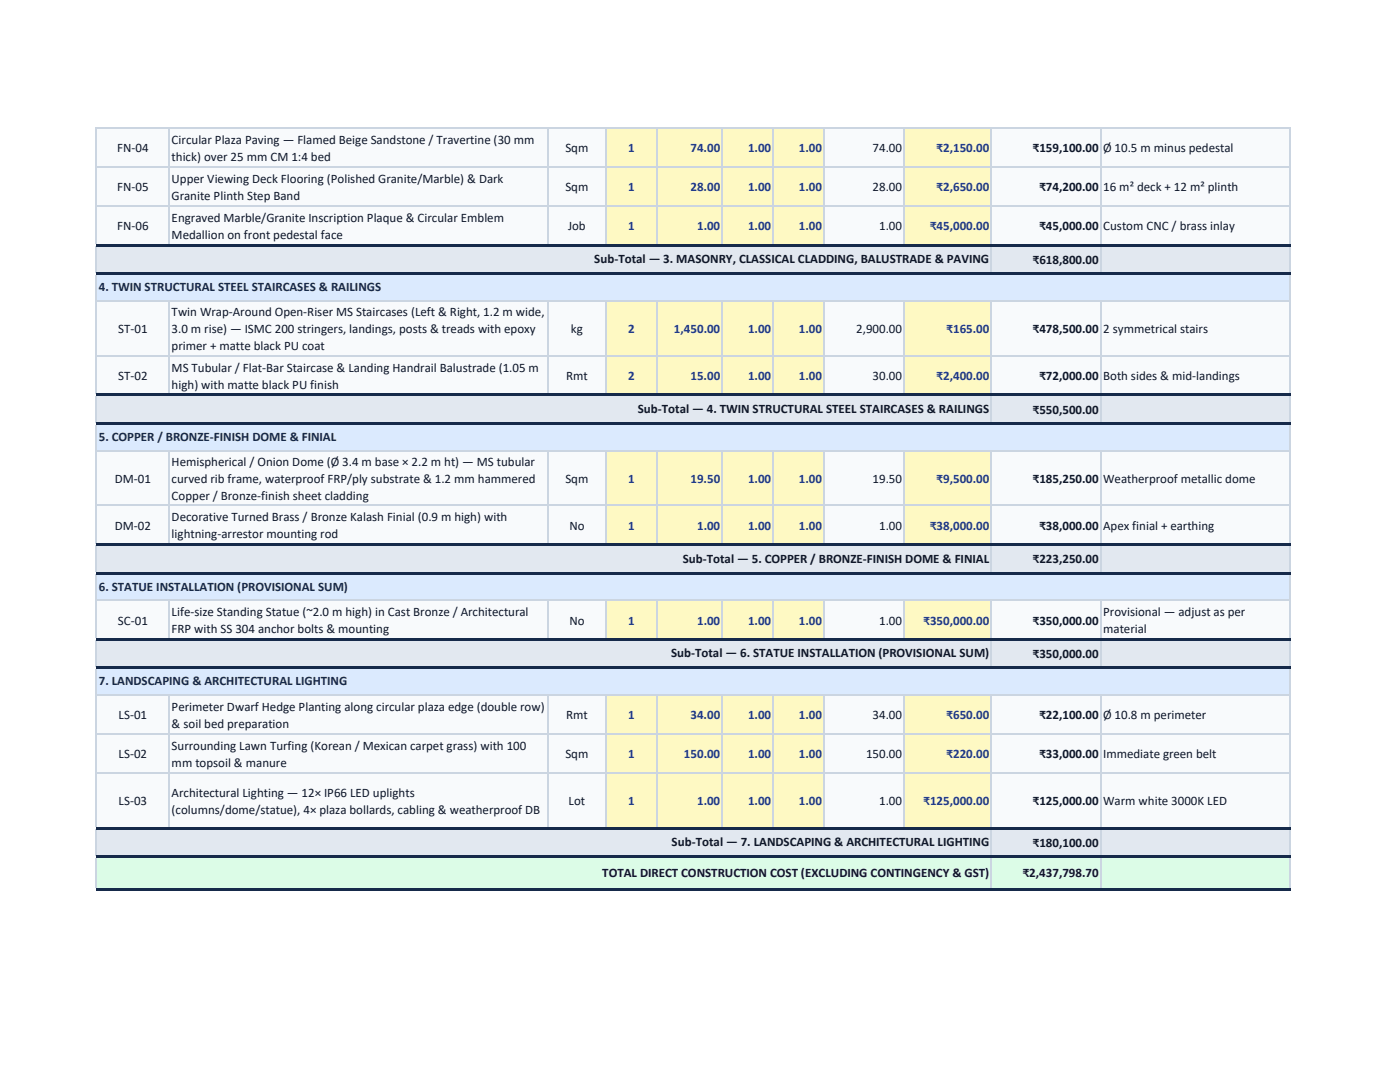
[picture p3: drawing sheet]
<svg xmlns="http://www.w3.org/2000/svg" width="279mm" height="216mm" viewBox="0 0 279 216" stroke-linecap="round" stroke-linejoin="round" font-family="sans-serif">
<defs><g id="words">
<g font-size="2.6" fill="#0f172a">
<text x="34.3" y="28.7">Circular Plaza Paving — Flamed Beige Sandstone / Travertine (30 mm</text>
<text x="23.4" y="30.4">FN-04</text>
<text x="34.3" y="32.1">thick) over 25 mm CM 1:4 bed</text>
<text x="112.8" y="30.4">Sqm</text>
<text x="174.1" y="30.4">74.00</text>
<text x="206.1" y="30.4">₹159,100.00</text>
<text x="220.2" y="30.4">Ø 10.5 m minus pedestal</text>
<text x="23.4" y="38.2">FN-05</text>
<text x="34.3" y="36.5">Upper Viewing Deck Flooring (Polished Granite/Marble) &amp; Dark</text>
<text x="34.3" y="39.9">Granite Plinth Step Band</text>
<text x="112.8" y="38.2">Sqm</text>
<text x="174.1" y="38.2">28.00</text>
<text x="207.4" y="38.2">₹74,200.00</text>
<text x="220.2" y="38.2">16 m² deck + 12 m² plinth</text>
<text x="23.4" y="46">FN-06</text>
<text x="34.3" y="44.3">Engraved Marble/Granite Inscription Plaque &amp; Circular Emblem</text>
<text x="34.3" y="47.7">Medallion on front pedestal face</text>
<text x="113.4" y="46">Job</text>
<text x="175.5" y="46">1.00</text>
<text x="207.4" y="46">₹45,000.00</text>
<text x="220.2" y="46">Custom CNC / brass inlay</text>
<text x="118.6" y="52.5">Sub-Total — 3. MASONRY, CLASSICAL CLADDING, BALUSTRADE &amp; PAVING</text>
<text x="206.1" y="52.7">₹618,800.00</text>
<text x="34.3" y="63.1">Twin Wrap-Around Open-Riser MS Staircases (Left &amp; Right, 1.2 m wide,</text>
<text x="23.6" y="66.5">ST-01</text>
<text x="34.3" y="66.5">3.0 m rise) — ISMC 200 stringers, landings, posts &amp; treads with epoxy</text>
<text x="34.3" y="69.9">primer + matte black PU coat</text>
<text x="113.9" y="66.5">kg</text>
<text x="170.9" y="66.5">2,900.00</text>
<text x="206.1" y="66.5">₹478,500.00</text>
<text x="220.2" y="66.5">2 symmetrical stairs</text>
<text x="23.6" y="75.8">ST-02</text>
<text x="34.3" y="74.1">MS Tubular / Flat-Bar Staircase &amp; Landing Handrail Balustrade (1.05 m</text>
<text x="34.3" y="77.5">high) with matte black PU finish</text>
<text x="113" y="75.8">Rmt</text>
<text x="174.1" y="75.8">30.00</text>
<text x="207.4" y="75.8">₹72,000.00</text>
<text x="220.2" y="75.8">Both sides &amp; mid-landings</text>
<text x="127.3" y="82.4">Sub-Total — 4. TWIN STRUCTURAL STEEL STAIRCASES &amp; RAILINGS</text>
<text x="206.1" y="82.6">₹550,500.00</text>
<text x="34.3" y="92.9">Hemispherical / Onion Dome (Ø 3.4 m base × 2.2 m ht) — MS tubular</text>
<text x="22.9" y="96.3">DM-01</text>
<text x="34.3" y="96.3">curved rib frame, waterproof FRP/ply substrate &amp; 1.2 mm hammered</text>
<text x="34.3" y="99.7">Copper / Bronze-finish sheet cladding</text>
<text x="112.8" y="96.3">Sqm</text>
<text x="174.1" y="96.3">19.50</text>
<text x="206.1" y="96.3">₹185,250.00</text>
<text x="220.2" y="96.3">Weatherproof metallic dome</text>
<text x="22.9" y="105.7">DM-02</text>
<text x="34.3" y="104">Decorative Turned Brass / Bronze Kalash Finial (0.9 m high) with</text>
<text x="34.3" y="107.4">lightning-arrestor mounting rod</text>
<text x="113.6" y="105.7">No</text>
<text x="175.5" y="105.7">1.00</text>
<text x="207.4" y="105.7">₹38,000.00</text>
<text x="220.2" y="105.7">Apex finial + earthing</text>
<text x="136.2" y="112.2">Sub-Total — 5. COPPER / BRONZE-FINISH DOME &amp; FINIAL</text>
<text x="206.1" y="112.4">₹223,250.00</text>
<text x="23.5" y="124.6">SC-01</text>
<text x="34.3" y="122.9">Life-size Standing Statue (~2.0 m high) in Cast Bronze / Architectural</text>
<text x="113.6" y="124.6">No</text>
<text x="175.5" y="124.6">1.00</text>
<text x="206.1" y="124.6">₹350,000.00</text>
<text x="220.2" y="122.9">Provisional — adjust as per</text>
<text x="34.3" y="126.3">FRP with SS 304 anchor bolts &amp; mounting</text>
<text x="133.9" y="131.2">Sub-Total — 6. STATUE INSTALLATION (PROVISIONAL SUM)</text>
<text x="206.1" y="131.3">₹350,000.00</text>
<text x="220.2" y="126.3">material</text>
<text x="23.7" y="143.5">LS-01</text>
<text x="34.3" y="141.8">Perimeter Dwarf Hedge Planting along circular plaza edge (double row)</text>
<text x="113" y="143.5">Rmt</text>
<text x="174.1" y="143.5">34.00</text>
<text x="207.4" y="143.5">₹22,100.00</text>
<text x="220.2" y="143.5">Ø 10.8 m perimeter</text>
<text x="34.3" y="145.2">&amp; soil bed preparation</text>
<text x="34.3" y="149.6">Surrounding Lawn Turfing (Korean / Mexican carpet grass) with 100</text>
<text x="23.7" y="151.3">LS-02</text>
<text x="34.3" y="153">mm topsoil &amp; manure</text>
<text x="112.8" y="151.3">Sqm</text>
<text x="172.8" y="151.3">150.00</text>
<text x="207.4" y="151.3">₹33,000.00</text>
<text x="220.2" y="151.3">Immediate green belt</text>
<text x="23.7" y="160.7">LS-03</text>
<text x="34.3" y="159">Architectural Lighting — 12× IP66 LED uplights</text>
<text x="113.5" y="160.7">Lot</text>
<text x="175.5" y="160.7">1.00</text>
<text x="206.1" y="160.7">₹125,000.00</text>
<text x="220.2" y="160.7">Warm white 3000K LED</text>
<text x="34.3" y="162.4">(columns/dome/statue), 4× plaza bollards, cabling &amp; weatherproof DB</text>
<text x="134" y="168.8">Sub-Total — 7. LANDSCAPING &amp; ARCHITECTURAL LIGHTING</text>
<text x="206.1" y="169">₹180,100.00</text>
<text x="120.2" y="174.9">TOTAL DIRECT CONSTRUCTION COST (EXCLUDING CONTINGENCY &amp; GST)</text>
<text x="204.1" y="175.1">₹2,437,798.70</text>
</g>
<g font-size="2.6" fill="#1e3a8a">
<text x="125.4" y="30.4">1</text>
<text x="137.8" y="30.4">74.00</text>
<text x="149.3" y="30.4">1.00</text>
<text x="159.5" y="30.4">1.00</text>
<text x="186.9" y="30.4">₹2,150.00</text>
<text x="125.4" y="38.2">1</text>
<text x="137.8" y="38.2">28.00</text>
<text x="149.3" y="38.2">1.00</text>
<text x="159.5" y="38.2">1.00</text>
<text x="186.9" y="38.2">₹2,650.00</text>
<text x="125.4" y="46">1</text>
<text x="139.1" y="46">1.00</text>
<text x="149.3" y="46">1.00</text>
<text x="159.5" y="46">1.00</text>
<text x="185.6" y="46">₹45,000.00</text>
<text x="125.4" y="66.5">2</text>
<text x="134.5" y="66.5">1,450.00</text>
<text x="149.3" y="66.5">1.00</text>
<text x="159.5" y="66.5">1.00</text>
<text x="188.9" y="66.5">₹165.00</text>
<text x="125.4" y="75.8">2</text>
<text x="137.8" y="75.8">15.00</text>
<text x="149.3" y="75.8">1.00</text>
<text x="159.5" y="75.8">1.00</text>
<text x="186.9" y="75.8">₹2,400.00</text>
<text x="125.4" y="96.3">1</text>
<text x="137.8" y="96.3">19.50</text>
<text x="149.3" y="96.3">1.00</text>
<text x="159.5" y="96.3">1.00</text>
<text x="186.9" y="96.3">₹9,500.00</text>
<text x="125.4" y="105.7">1</text>
<text x="139.1" y="105.7">1.00</text>
<text x="149.3" y="105.7">1.00</text>
<text x="159.5" y="105.7">1.00</text>
<text x="185.6" y="105.7">₹38,000.00</text>
<text x="125.4" y="124.6">1</text>
<text x="139.1" y="124.6">1.00</text>
<text x="149.3" y="124.6">1.00</text>
<text x="159.5" y="124.6">1.00</text>
<text x="184.3" y="124.6">₹350,000.00</text>
<text x="125.4" y="143.5">1</text>
<text x="137.8" y="143.5">34.00</text>
<text x="149.3" y="143.5">1.00</text>
<text x="159.5" y="143.5">1.00</text>
<text x="188.9" y="143.5">₹650.00</text>
<text x="125.4" y="151.3">1</text>
<text x="136.5" y="151.3">150.00</text>
<text x="149.3" y="151.3">1.00</text>
<text x="159.5" y="151.3">1.00</text>
<text x="188.9" y="151.3">₹220.00</text>
<text x="125.4" y="160.7">1</text>
<text x="139.1" y="160.7">1.00</text>
<text x="149.3" y="160.7">1.00</text>
<text x="159.5" y="160.7">1.00</text>
<text x="184.3" y="160.7">₹125,000.00</text>
</g>
<g font-size="2.6" fill="#162a4a">
<text x="19.7" y="58.1">4. TWIN STRUCTURAL STEEL STAIRCASES &amp; RAILINGS</text>
<text x="19.7" y="88">5. COPPER / BRONZE-FINISH DOME &amp; FINIAL</text>
<text x="19.7" y="117.8">6. STATUE INSTALLATION (PROVISIONAL SUM)</text>
<text x="19.7" y="136.8">7. LANDSCAPING &amp; ARCHITECTURAL LIGHTING</text>
</g>
</g></defs>
<path d="M19.3 25.7h101.6v23.3h-101.6z" fill-rule="evenodd" fill="#f8fafc"/>
<path d="M120.9 25.7h43.6v23.3h-43.6z" fill-rule="evenodd" fill="#fef9c3"/>
<path d="M164.4 25.7h16v23.3h-16z" fill-rule="evenodd" fill="#f8fafc"/>
<path d="M180.4 25.7h17.5v23.3h-17.5z" fill-rule="evenodd" fill="#fef9c3"/>
<path d="M197.8 25.7h59.7v23.3h-59.7z" fill-rule="evenodd" fill="#f8fafc"/>
<path d="M19.3 48.9h238.2v5.8h-238.2z" fill-rule="evenodd" fill="#e2e8f0"/>
<path d="M19.3 54.7h238.2v5.4h-238.2z" fill-rule="evenodd" fill="#dbeafe"/>
<path d="M19.3 60.1h101.6v18.7h-101.6z" fill-rule="evenodd" fill="#f8fafc"/>
<path d="M120.9 60.1h43.6v18.7h-43.6z" fill-rule="evenodd" fill="#fef9c3"/>
<path d="M164.4 60.1h16v18.7h-16z" fill-rule="evenodd" fill="#f8fafc"/>
<path d="M180.4 60.1h17.5v18.7h-17.5z" fill-rule="evenodd" fill="#fef9c3"/>
<path d="M197.8 60.1h59.7v18.7h-59.7z" fill-rule="evenodd" fill="#f8fafc"/>
<path d="M19.3 78.8h238.2v5.8h-238.2z" fill-rule="evenodd" fill="#e2e8f0"/>
<path d="M19.3 84.5h238.2v5.5h-238.2z" fill-rule="evenodd" fill="#dbeafe"/>
<path d="M19.3 89.9h101.6v18.8h-101.6z" fill-rule="evenodd" fill="#f8fafc"/>
<path d="M120.9 89.9h43.6v18.8h-43.6z" fill-rule="evenodd" fill="#fef9c3"/>
<path d="M164.4 89.9h16v18.8h-16z" fill-rule="evenodd" fill="#f8fafc"/>
<path d="M180.4 89.9h17.5v18.8h-17.5z" fill-rule="evenodd" fill="#fef9c3"/>
<path d="M197.8 89.9h59.7v18.8h-59.7z" fill-rule="evenodd" fill="#f8fafc"/>
<path d="M19.3 108.6h238.2v5.8h-238.2z" fill-rule="evenodd" fill="#e2e8f0"/>
<path d="M19.3 114.4h238.2v5.4h-238.2z" fill-rule="evenodd" fill="#dbeafe"/>
<path d="M19.3 119.8h101.6v7.8h-101.6z" fill-rule="evenodd" fill="#f8fafc"/>
<path d="M120.9 119.8h43.6v7.8h-43.6z" fill-rule="evenodd" fill="#fef9c3"/>
<path d="M164.4 119.8h16v7.8h-16z" fill-rule="evenodd" fill="#f8fafc"/>
<path d="M180.4 119.8h17.5v7.8h-17.5z" fill-rule="evenodd" fill="#fef9c3"/>
<path d="M197.8 119.8h59.7v7.8h-59.7z" fill-rule="evenodd" fill="#f8fafc"/>
<path d="M19.3 127.6h238.2v5.7h-238.2z" fill-rule="evenodd" fill="#e2e8f0"/>
<path d="M19.3 133.3h238.2v5.5h-238.2z" fill-rule="evenodd" fill="#dbeafe"/>
<path d="M19.3 138.7h101.6v26.6h-101.6z" fill-rule="evenodd" fill="#f8fafc"/>
<path d="M120.9 138.7h43.6v26.6h-43.6z" fill-rule="evenodd" fill="#fef9c3"/>
<path d="M164.4 138.7h16v26.6h-16z" fill-rule="evenodd" fill="#f8fafc"/>
<path d="M180.4 138.7h17.5v26.6h-17.5z" fill-rule="evenodd" fill="#fef9c3"/>
<path d="M197.8 138.7h59.7v26.6h-59.7z" fill-rule="evenodd" fill="#f8fafc"/>
<path d="M19.3 165.2h238.2v5.8h-238.2z" fill-rule="evenodd" fill="#e2e8f0"/>
<path d="M19.3 170.9h238.2v6.6h-238.2z" fill-rule="evenodd" fill="#dcfce7"/>
<g fill="none" stroke="#cbd5e1" stroke-width=".25">
<path d="M19.2 25.4v23.3M19.3 25.6h238.2M19.3 33.4h238.2M33.7 25.7v23M109.3 25.7v23M120.9 25.7v23M131 25.7v23M144.1 25.7v23M154.3 25.7v23M164.4 25.7v23M180.4 25.7v23M197.8 25.7v23"/>
<path d="M219.7 25.7v23M257.4 25.7v23M19.2 49.2v5.2M19.2 54.9v23.6M19.3 41.2h238.2M197.8 49.2v5.2M219.7 49.2v5.2M257.4 49.2v5.2M257.4 54.9v23.6M19.2 79.1v5.2M33.7 60.2v18.3M109.3 60.2v18.3"/>
<path d="M120.9 60.2v18.3M131 60.2v18.3M144.1 60.2v18.3M154.3 60.2v18.3M164.4 60.2v18.3M180.4 60.2v18.3M197.8 60.2v18.3M197.8 79.1v5.2M219.7 60.2v18.3M219.7 79.1v5.2M257.4 79.1v5.2M19.2 84.8v23.6"/>
<path d="M33.7 90.1v18.3M109.3 90.1v18.3M120.9 90.1v18.3M131 90.1v18.3M144.1 90.1v18.3M154.3 90.1v18.3M164.4 90.1v18.3M180.4 90.1v18.3M197.8 90.1v18.3M219.7 90.1v18.3M257.4 84.8v23.6M19.2 108.9v5.2"/>
<path d="M19.2 114.6v12.7M33.7 119.9v7.4M109.3 119.9v7.4M120.9 119.9v7.4M131 119.9v7.4M144.1 119.9v7.4M154.3 119.9v7.4M164.4 119.9v7.4M180.4 119.9v7.4M197.8 108.9v5.2M197.8 119.9v7.4M219.7 108.9v5.2"/>
<path d="M219.7 119.9v7.4M257.4 108.9v5.2M257.4 114.6v12.7M19.2 127.8v5.2M19.2 133.5v31.5M33.7 138.8v26.2M109.3 138.8v26.2M120.9 138.8v26.2M131 138.8v26.2M144.1 138.8v26.2M154.3 138.8v26.2M164.4 138.8v26.2"/>
<path d="M180.4 138.8v26.2M197.8 127.8v5.2M197.8 138.8v26.2M219.7 127.8v5.2M219.7 138.8v26.2M257.4 127.8v5.2M257.4 133.5v31.5M19.2 165.5v5.2M19.2 171.2v6M197.8 165.5v5.2M197.8 171.2v6M219.7 165.5v5.2"/>
<path d="M219.7 171.2v6M257.4 165.5v5.2M257.4 171.2v6"/>
</g>
<g fill="#162a4a">
<path d="M19.1 48.7h238.4v.5h-238.4z" fill-rule="evenodd"/>
<path d="M19.1 54.4h238.4v.5h-238.4z" fill-rule="evenodd"/>
</g>
<path d="M19.3 60.1h238.2M19.3 71h238.2" fill="none" stroke="#cbd5e1" stroke-width=".25"/>
<g fill="#162a4a">
<path d="M19.1 78.5h238.4v.6h-238.4z" fill-rule="evenodd"/>
<path d="M19.1 84.3h238.4v.5h-238.4z" fill-rule="evenodd"/>
</g>
<path d="M19.3 89.9h238.2M19.3 100.9h238.2" fill="none" stroke="#cbd5e1" stroke-width=".25"/>
<g fill="#162a4a">
<path d="M19.1 108.4h238.4v.5h-238.4z" fill-rule="evenodd"/>
<path d="M19.1 114.1h238.4v.5h-238.4z" fill-rule="evenodd"/>
</g>
<path d="M19.3 119.8h238.2" fill="none" stroke="#cbd5e1" stroke-width=".25"/>
<g fill="#162a4a">
<path d="M19.1 127.3h238.4v.5h-238.4z" fill-rule="evenodd"/>
<path d="M19.1 133h238.4v.5h-238.4z" fill-rule="evenodd"/>
</g>
<path d="M19.3 138.7h238.2M19.3 146.5h238.2M19.3 154.3h238.2" fill="none" stroke="#cbd5e1" stroke-width=".25"/>
<g fill="#162a4a">
<path d="M19.1 165h238.4v.5h-238.4z" fill-rule="evenodd"/>
<path d="M19.1 170.7h238.4v.5h-238.4z" fill-rule="evenodd"/>
<path d="M19.1 177.2h238.4v.5h-238.4z" fill-rule="evenodd"/>
</g>
<use href="#words"/>
</svg>
